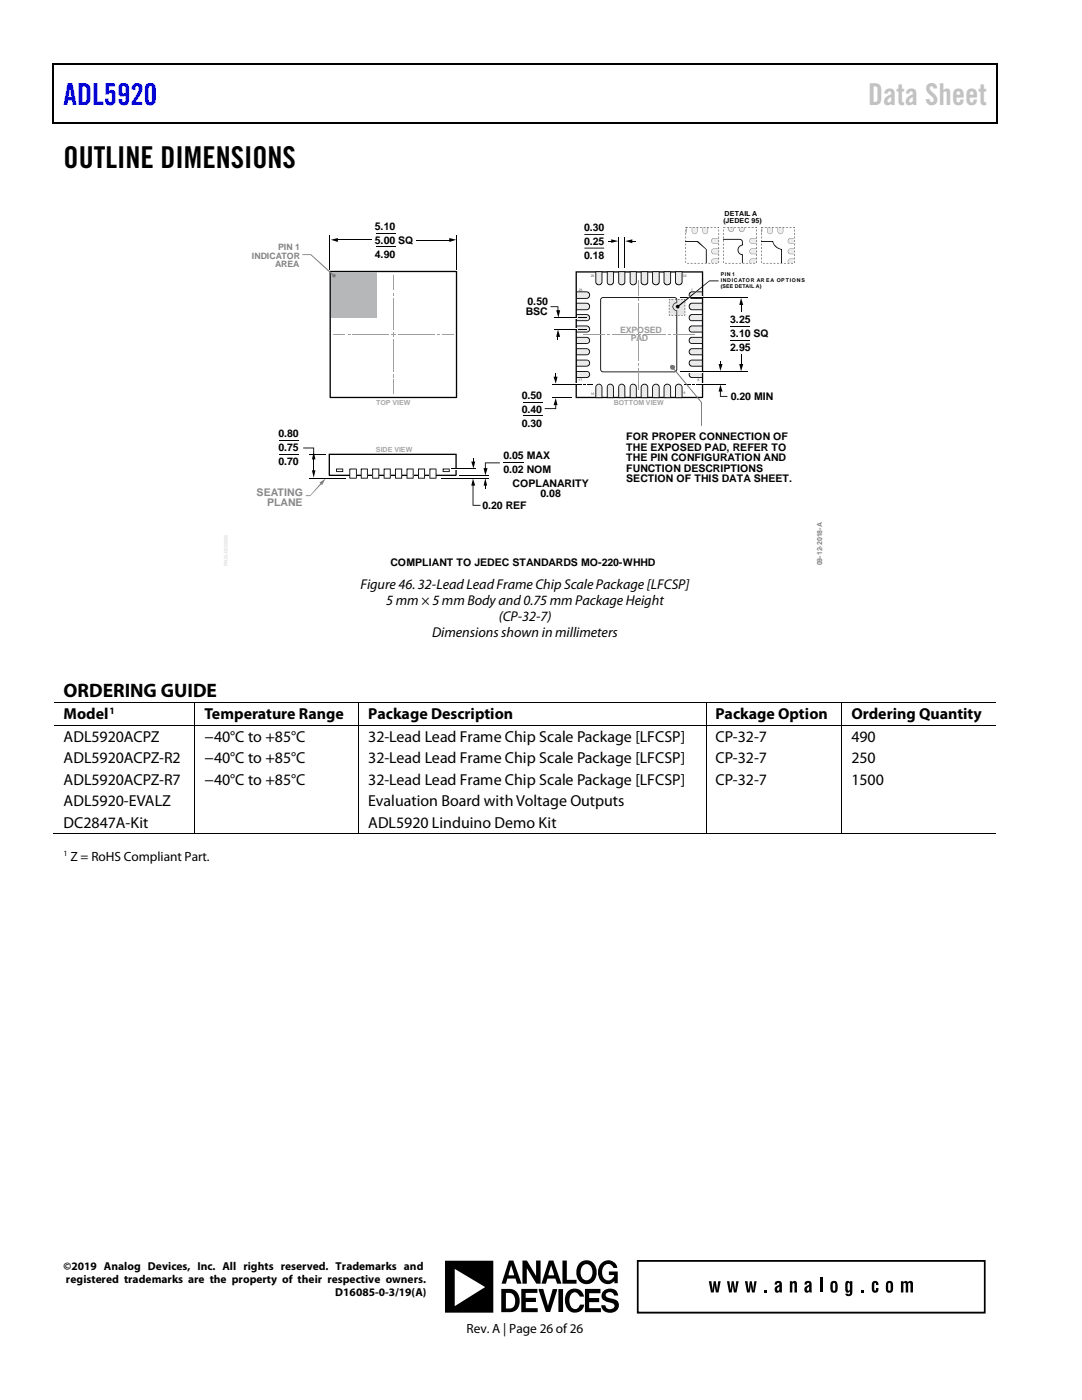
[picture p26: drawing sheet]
<svg xmlns="http://www.w3.org/2000/svg" width="216mm" height="279mm" viewBox="0 0 216 279" stroke-linecap="round" stroke-linejoin="round" font-family="sans-serif">
<defs><g id="words">
<text font-size="6" fill="#00f" x="12.7" y="20.9">ADL5920</text>
<text font-size="6" fill="#c1c1c1" x="173.2" y="20.9">Data Sheet</text>
<text font-size="6" x="12.7" y="33.6">OUTLINE DIMENSIONS</text>
<text font-size="3.9" x="12.7" y="139.1">ORDERING GUIDE</text>
<g font-size="3.2">
<text x="12.7" y="143.5">Model</text>
<text x="40.8" y="143.5">Temperature Range</text>
<text x="73.5" y="143.5">Package Description</text>
<text x="142.8" y="143.5">Package Option</text>
<text x="169.9" y="143.5">Ordering Quantity</text>
<text x="12.7" y="148">ADL5920ACPZ</text>
<text x="40.8" y="148">−40°C to +85°C</text>
<text x="73.5" y="148">32-Lead Lead Frame Chip Scale Package [LFCSP]</text>
<text x="142.7" y="148">CP-32-7</text>
<text x="169.9" y="148">490</text>
<text x="12.7" y="152.3">ADL5920ACPZ-R2</text>
<text x="40.8" y="152.3">−40°C to +85°C</text>
<text x="73.5" y="152.3">32-Lead Lead Frame Chip Scale Package [LFCSP]</text>
<text x="142.7" y="152.3">CP-32-7</text>
<text x="169.9" y="152.3">250</text>
<text x="12.7" y="156.6">ADL5920ACPZ-R7</text>
<text x="12.7" y="160.9">ADL5920-EVALZ</text>
<text x="40.8" y="156.6">−40°C to +85°C</text>
<text x="73.5" y="156.6">32-Lead Lead Frame Chip Scale Package [LFCSP]</text>
<text x="73.5" y="160.9">Evaluation Board with Voltage Outputs</text>
<text x="142.7" y="156.6">CP-32-7</text>
<text x="169.9" y="156.6">1500</text>
<text x="12.7" y="165.2">DC2847A-Kit</text>
<text x="73.5" y="165.2">ADL5920 Linduino Demo Kit</text>
</g>
<g font-size="2.8">
<text x="71.9" y="117.6">Figure 46. 32-Lead Lead Frame Chip Scale Package [LFCSP]</text>
<text x="77.1" y="120.8">5 mm × 5 mm Body and 0.75 mm Package Height</text>
<text x="99.5" y="123.9">(CP-32-7)</text>
<text x="86.2" y="127.1">Dimensions shown in millimeters</text>
</g>
<g font-size="2.7">
<text x="14.1" y="171.8">Z = RoHS Compliant Part.</text>
<text x="93.1" y="266">Rev. A | Page 26 of26</text>
</g>
<g font-size="2.3">
<text x="12.7" y="253.5">©2019 Analog Devices, Inc. All rights reserved. Trademarks and</text>
<text x="13.2" y="256.1">registered trademarks are the property of their respective owners.</text>
<text x="66.9" y="258.7">D16085-0-3/19(A)</text>
</g>
<g font-size="2.1">
<text x="74.8" y="45.8">5.10</text>
<text x="116.6" y="46.1">0.30</text>
<text x="74.8" y="48.6">5.00 SQ</text>
<text x="74.8" y="51.4">4.90</text>
<text x="116.6" y="48.8">0.25</text>
<text x="116.6" y="51.6">0.18</text>
<text x="104.9" y="62.9">BSC</text>
<text x="105.3" y="60.8">0.50</text>
<text x="145.7" y="64.5">3.25</text>
<text x="145.7" y="67.3">3.10 SQ</text>
<text x="145.7" y="70.1">2.95</text>
<text x="104.1" y="79.6">0.50</text>
<text x="104.1" y="82.4">0.40</text>
<text x="145.8" y="79.7">0.20 MIN</text>
<text x="55.6" y="87.3">0.80</text>
<text x="104.1" y="85.1">0.30</text>
<text x="125" y="87.9">FOR PROPER CONNECTION OF</text>
<text x="55.6" y="90.1">0.75</text>
<text x="55.6" y="92.9">0.70</text>
<text x="100.4" y="91.6">0.05 MAX</text>
<text x="100.4" y="94.4">0.02 NOM</text>
<text x="125" y="90">THE EXPOSED PAD, REFER TO</text>
<text x="125" y="92.1">THE PIN CONFIGURATION AND</text>
<text x="125" y="94.2">FUNCTION DESCRIPTIONS</text>
<text x="96.3" y="101.6">0.20 REF</text>
<text x="102.3" y="97.1">COPLANARITY</text>
<text x="107.8" y="99.2">0.08</text>
<text x="125" y="96.3">SECTION OF THIS DATA SHEET.</text>
<text x="77.9" y="112.9">COMPLIANT TO JEDEC STANDARDS MO-220-WHHD</text>
</g>
<g font-size="2.1" fill="#86888b">
<text x="51.2" y="98.9">SEATING</text>
<text x="53.3" y="101">PLANE</text>
</g>
<text font-size="1.9" x="21.8" y="142.5">1</text>
<g font-size="1.7" fill="#808285">
<text x="50.3" y="51.6">INDICATOR</text>
<text x="54.9" y="53.4">AREA</text>
<text x="55.5" y="49.9">PIN 1</text>
</g>
<g font-size="1.7" fill="#9a9c9e">
<text x="123.7" y="66.5">EXPOSED</text>
<text x="125.9" y="68.1">PAD</text>
</g>
<text font-size="1.6" x="12.7" y="170.9">1</text>
<g font-size="1.4">
<text x="144.3" y="44.6">(JEDEC 95)</text>
<text x="144.6" y="43.2">DETAIL A</text>
</g>
<g font-size="1.4" fill="#a4a6a9">
<text x="75" y="80.8">TOP VIEW</text>
<text x="122.5" y="80.8">BOTTOM VIEW</text>
<text x="75" y="90.2">SIDE VIEW</text>
</g>
<text font-size="1.4" fill="#808285" x="164.1" y="112.8" transform="rotate(-90 164.1 112.8)">09-12-2018-A</text>
<g font-size="1">
<text x="143.8" y="55">PIN 1</text>
<text x="143.8" y="56.3">INDICATOR AR EA OP TIONS</text>
<text x="143.8" y="57.5">(SEE DETAIL A)</text>
</g>
<g font-size=".7" fill="#808285">
<text x="115.5" y="58.1">24</text>
<text x="117.9" y="55.2">25</text>
<text x="136.3" y="55.2">32</text>
<text x="137.9" y="58.1">1</text>
<text x="115.5" y="76">17</text>
<text x="139.2" y="76">8</text>
<text x="117.9" y="78.8">16</text>
<text x="136.4" y="78.7">9</text>
</g>
</g></defs>
<path d="M10.5 12.7h.3v1h-.3zM10.5 12.7h.3v.3h-.3zM133.3 12.7h.3v.3h-.3zM198.8 12.7h.2v1h-.2zM198.8 12.7h.2v.3h-.2zM10.5 24.4h.3v.2h-.3zM133.1 24.4h.2v.2h-.2zM198.8 24.4h.2v.2h-.2zM114.8 54.1l25.5 .1v25.1h-.2v-24.9h-25v24.8h25l.2 .2h-25.4zM65.6 90.5h25.4l.1 4.3-.1 .2h-25.3l-.1-4.4 .1 .2v-.2h.1v4.1h25.1v-3.9h-25.2z" fill="#000"/>
<path d="M10.7 13.7v10.7M10.8 12.8h122.5M133.6 12.8h65.2M198.9 13.7v10.7M10.8 24.5h188" fill="none" stroke="#000" stroke-width=".25"/>
<path d="M65.8 46.9v6.8M91.1 46.9v6.8M55.7 87.8h3.9M55.7 90.7h3.9" fill="none" stroke="#000" stroke-width=".2"/>
<path d="M69.8 93.6h1.3v1.8h-1.3z" fill="#fff"/>
<path d="M69.7 93.6h1.5l-.1 1.9-1.4-.1v-1.8h.2v1.7h1.1v-1.6z" fill="#000"/>
<path d="M72.1 93.6h1.2v1.8h-1.2z" fill="#fff"/>
<path d="M72 93.5h1.4v2h-1.4v-1.9h.2v1.7h1v-1.6h-1.1z" fill="#000"/>
<path d="M74.4 93.6h1.2v1.8h-1.2z" fill="#fff"/>
<path d="M74.3 93.5h1.4v2h-1.4v-1.9h.1v1.7h1.1v-1.6h-1.1z" fill="#000"/>
<path d="M76.6 93.6h1.3v1.8h-1.3z" fill="#fff"/>
<path d="M76.6 93.5h1.4v2h-1.4v-1.9h.1v1.7h1.1v-1.6h-1.2z" fill="#000"/>
<path d="M78.9 93.6h1.3v1.8h-1.3z" fill="#fff"/>
<path d="M78.8 93.5h1.4v2h-1.4v-1.9h.2v1.7h1.1v-1.6h-1.2z" fill="#000"/>
<path d="M81.2 93.6h1.2v1.8h-1.2z" fill="#fff"/>
<path d="M81.1 93.5h1.4v2h-1.4v-1.9h.2v1.7h1.1v-1.6h-1.2z" fill="#000"/>
<path d="M83.5 93.6h1.2v1.8h-1.2z" fill="#fff"/>
<path d="M83.4 93.5h1.4v2h-1.4v-1.9h.2v1.7h1v-1.6h-1.1z" fill="#000"/>
<path d="M85.8 93.6h1.2v1.8h-1.2z" fill="#fff"/>
<path d="M85.7 93.5l1.4 .1-.1 1.9h-1.3v-1.9h.2v1.7h1v-1.6h-1.1z" fill="#000"/>
<path d="M67.2 93.6h1.2v.5h-1.2z" fill="#fff"/>
<path d="M67.1 93.5h1.4v.7h-1.4v-.6h.1v.4h1.1v-.3h-1.1zM94 92.1h.8l-.3 1.4zM94.3 91.4h.2v1.1h-.2zM94.4 95.5l.4 1.4h-.8zM94.3 96.7h.2v4.1h1.4v.1h-1.6z" fill="#000"/>
<path d="M61.7 95.4h7.3M61.7 90.6h3.3M88 95.4h9.5M91.7 94.9h5.8M100.5 92.4h4.1" fill="none" stroke="#000" stroke-width=".2"/>
<path d="M90.7 93.4h.7v.3h-.7z" fill="#fff"/>
<path d="M90.1 93.6h4.9" fill="none" stroke="#000" stroke-width=".2"/>
<path d="M65.8 54.1h25.4v25.2h-.2v-25h-25v24.9h25l.2 .2-25.4 .1zM96.5 93.4h.8l-.5 1.5zM96.8 96.6h.1v.9h-.1zM96.8 95.4l.4 1.5h-.7zM96.8 92.3h2.9v.2h-2.8v1.2h-.1z" fill="#000"/>
<path d="M66 54.3h9.1v9h-9.1z" fill="#b5b7b9"/>
<g fill="#000">
<path d="M66 47.9l1.4-.4v.8zM89.6 47.5l1.4 .4-1.4 .4zM122 47.8l1.4 .3-1.4 .4zM121.3 48h.9v.2h-.9zM125.9 48h1v.2h-1zM124.8 48.1l1.4-.3v.8zM111 61.9h.8l-.4 1.5zM111.2 67h.2v.8h-.2zM109.8 61.1h1.6v1.1h-.2v-.9h-1.4zM111.3 65.7l.5 1.5h-.8zM147.5 72.6h.8l-.4 1.5zM147.8 60.6h.2v1.7h-.2z"/>
<path d="M147.9 59.5l.4 1.4h-.8zM62.2 93.9h.7l-.3 1.4zM60.5 89.3h2.2v2.2h-.2v-2h-2zM62.6 90.2l.3 1.5h-.7z"/>
<path d="M116.6 46.7v.2h4v-.2zM116.6 49.4v.2h4v-.2z"/>
</g>
<path d="M67.2 47.9h7.1M75 46.5h3.9M75 49.2h3.9M83.1 47.9h6.8M123.5 47.4v6.1M124.7 47.4v6.1M147.9 70.7v2.2M62.6 91.4v2.7" fill="none" stroke="#000" stroke-width=".2"/>
<g fill="#9d9fa2">
<path d="M78.5 66.3l.1 .9z"/>
<path d="M78.1 66.7l.9 .1z"/>
<path d="M78.5 74.7l.1 .6z"/>
</g>
<path d="M78.5 75.7v2.9" fill="none" stroke="#9d9fa2" stroke-width=".2"/>
<path d="M78.5 58.4l.1 .5z" fill="#9d9fa2"/>
<path d="M78.5 54.9v3M70.3 66.8h7.3" fill="none" stroke="#9d9fa2" stroke-width=".2"/>
<path d="M69.4 66.7l.5 .1z" fill="#9d9fa2"/>
<path d="M66.5 66.8h2.3M79.5 66.8h7.2" fill="none" stroke="#9d9fa2" stroke-width=".2"/>
<path d="M87.2 66.7l.4 .1z" fill="#9d9fa2"/>
<path d="M78.5 59.5v6.3M78.5 67.8v6.4M88.2 66.8h2.3" fill="none" stroke="#9d9fa2" stroke-width=".2"/>
<path d="M119.8 59.6l.6-.3 14.5 .1a1.05 1.05 0 0 1 .2 1.1h-.1a.86 .86 0 0 0-.7 .7 .65 .65 0 0 1 .7-.8l-.1-.8-.3-.1h-14.2l-.4 .1v14.3l.4 .2h14.4l.2-.4v-11.7a.67 .67 0 0 1-.7-.8 1.05 1.05 0 0 0 .8 .8v11.7l-.2 .5-14.5 .1a.6 .6 0 0 1-.6-.6z" fill="#000"/>
<g fill="#9d9fa2">
<path d="M127.4 66.3l.1 1z"/>
<path d="M127 66.8l.9 .1z"/>
<path d="M127.4 72.5l.1 .5z"/>
</g>
<path d="M127.5 55.9v3.1M122.1 66.8h4.4M127.5 73.5v4.3" fill="none" stroke="#9d9fa2" stroke-width=".2"/>
<path d="M121.3 66.8l.4 .1z" fill="#9d9fa2"/>
<path d="M116.3 66.8h4.3M128.5 66.8h4.4" fill="none" stroke="#9d9fa2" stroke-width=".2"/>
<path d="M133.3 66.8l.4 .1z" fill="#9d9fa2"/>
<path d="M127.5 67.8v4.1M134.3 66.8h4.3" fill="none" stroke="#9d9fa2" stroke-width=".2"/>
<path d="M127.4 59.6l.1 .5z" fill="#9d9fa2"/>
<path d="M127.5 60.5v5.4" fill="none" stroke="#9d9fa2" stroke-width=".2"/>
<path d="M119.1 76.8a.62 .62 0 0 1 .6-.1 .62 .62 0 0 1 .4 .6v2.1h-1.2v-2.1z" fill="#ebebec"/>
<path d="M119 76.8a.63 .63 0 0 1 .7-.2 .63 .63 0 0 1 .4 .7 .58 .58 0 0 0-.6-.5 .58 .58 0 0 0-.5 .5v2h1v-2h.2l-.1 2.2-1.3-.1v-2.1z" fill="#000"/>
<path d="M121.3 76.8a.62 .62 0 0 1 .7-.1 .62 .62 0 0 1 .4 .6v2.1h-1.2v-2.1z" fill="#ebebec"/>
<path d="M121.3 76.8a.64 .64 0 0 1 .7-.2 .64 .64 0 0 1 .4 .7 .57 .57 0 0 0-.6-.6 .57 .57 0 0 0-.5 .6v2h1v-2h.2l-.1 2.2-1.3-.1v-2.1z" fill="#000"/>
<path d="M123.6 76.8a.62 .62 0 0 1 .7-.1 .62 .62 0 0 1 .4 .6v2.1h-1.2v-2.1z" fill="#ebebec"/>
<path d="M123.6 76.8a.64 .64 0 0 1 .7-.2 .64 .64 0 0 1 .4 .7 .57 .57 0 0 0-.6-.6 .57 .57 0 0 0-.6 .6v2h1.1v-2h.2l-.1 2.2-1.3-.1v-2.1z" fill="#000"/>
<path d="M125.9 76.8a.62 .62 0 0 1 .7-.1 .62 .62 0 0 1 .4 .6v2.1h-1.3v-2.1z" fill="#ebebec"/>
<path d="M125.8 76.8a.64 .64 0 0 1 .8-.2 .64 .64 0 0 1 .4 .7 .57 .57 0 0 0-.6-.6 .57 .57 0 0 0-.6 .6v2h1.1v-2h.2l-.1 2.2-1.4-.1v-2.1z" fill="#000"/>
<path d="M128.2 76.8a.64 .64 0 0 1 .6-.1 .64 .64 0 0 1 .5 .6v2.1h-1.4v-2.1z" fill="#ebebec"/>
<path d="M128.1 76.8a.67 .67 0 0 1 .7-.2 .67 .67 0 0 1 .5 .7 .62 .62 0 0 0-.7-.6 .62 .62 0 0 0-.6 .6v2h1.2v-2h.1v2.2l-1.5-.1v-2.1z" fill="#000"/>
<path d="M130.4 76.8a.65 .65 0 0 1 .7-.1 .65 .65 0 0 1 .4 .6v2.1h-1.3v-2.1z" fill="#ebebec"/>
<path d="M130.4 76.8a.67 .67 0 0 1 .7-.2 .67 .67 0 0 1 .4 .7 .62 .62 0 0 0-.6-.6 .62 .62 0 0 0-.6 .6v2h1.1v-2h.2l-.1 2.2-1.4-.1v-2.1z" fill="#000"/>
<path d="M132.7 76.8a.69 .69 0 0 1 1.1 .5v2.1h-1.3v-2.1z" fill="#ebebec"/>
<path d="M132.6 76.8a.68 .68 0 0 1 .8-.2 .68 .68 0 0 1 .4 .7 .63 .63 0 0 0-.6-.5 .63 .63 0 0 0-.6 .5v2h1.1v-2h.2l-.1 2.2-1.4-.1v-2.1z" fill="#000"/>
<path d="M135 76.8a.69 .69 0 0 1 1.1 .5v2.1h-1.3v-2.1z" fill="#ebebec"/>
<path d="M134.9 76.8a.68 .68 0 0 1 .8-.2 .68 .68 0 0 1 .4 .7 .63 .63 0 0 0-.6-.5 .63 .63 0 0 0-.6 .5v2h1.1v-2h.2l-.1 2.2-1.4-.1v-2.1z" fill="#000"/>
<path d="M137.8 74.2l2.3-.1v1.3h-2.1a.62 .62 0 0 1-.5-.5 .62 .62 0 0 1 .3-.7z" fill="#ebebec"/>
<path d="M137.6 74.2l.4-.1a.59 .59 0 0 0-.4 .6 .59 .59 0 0 0 .4 .6h2.1v-1.1h-2.1v-.2h2.2v1.4h-2.2a.73 .73 0 0 1-.4-1.2z" fill="#000"/>
<path d="M137.8 71.9h2.3v1.2h-2.1a.62 .62 0 0 1-.5-.5 .62 .62 0 0 1 .3-.7z" fill="#ebebec"/>
<path d="M137.6 72l.4-.1a.59 .59 0 0 0-.4 .5 .59 .59 0 0 0 .4 .6h2.1v-1.1h-2.1v-.1h2.2v1.4h-2.2a.73 .73 0 0 1-.4-1.2z" fill="#000"/>
<path d="M137.8 69.7l2.3-.1v1.2h-2.1a.62 .62 0 0 1-.5-.5 .62 .62 0 0 1 .3-.6z" fill="#ebebec"/>
<path d="M137.6 69.7l.4-.1a.6 .6 0 0 0-.4 .6 .6 .6 0 0 0 .4 .5h2.1v-1h-2.1v-.2h2.2v1.4h-2.2a.71 .71 0 0 1-.4-1.2z" fill="#000"/>
<path d="M137.8 67.4l2.3-.1v1.2h-2.1a.62 .62 0 0 1-.5-.4 .62 .62 0 0 1 .3-.7z" fill="#ebebec"/>
<path d="M137.6 67.5l.4-.2a.59 .59 0 0 0-.4 .6 .59 .59 0 0 0 .4 .6h2.1v-1.1h-2.1v-.2h2.2v1.4h-2.2a.7 .7 0 0 1-.6-.4 .7 .7 0 0 1 .2-.7z" fill="#000"/>
<path d="M137.8 65.1h2.3v1.2h-2.1a.62 .62 0 0 1-.5-.5 .62 .62 0 0 1 .3-.7z" fill="#ebebec"/>
<path d="M137.6 65.2l.4-.1a.59 .59 0 0 0-.4 .5 .59 .59 0 0 0 .4 .6h2.1v-1.1h-2.1v-.1h2.2v1.4h-2.2a.7 .7 0 0 1-.6-.5 .7 .7 0 0 1 .2-.7z" fill="#000"/>
<path d="M137.8 62.9l2.3-.1v1.2h-2.1a.62 .62 0 0 1-.5-.5 .62 .62 0 0 1 .3-.6z" fill="#ebebec"/>
<path d="M137.6 62.9l.4-.1a.59 .59 0 0 0-.4 .5 .59 .59 0 0 0 .4 .6h2.1v-1h-2.1v-.2h2.2v1.4h-2.2a.7 .7 0 0 1-.6-.5 .7 .7 0 0 1 .2-.7z" fill="#000"/>
<path d="M137.8 60.6l2.3-.1v1.3h-2.1a.7 .7 0 0 1-.5-.5 .7 .7 0 0 1 .3-.7z" fill="#ebebec"/>
<path d="M137.6 60.6l.4-.1a.64 .64 0 0 0-.4 .6 .64 .64 0 0 0 .4 .6h2.1v-1.1h-2.1v-.2h2.2l-.1 1.5h-2.1a.78 .78 0 0 1-.4-1.3z" fill="#000"/>
<path d="M137.8 58.3l2.3-.1v1.4h-2.1a.69 .69 0 0 1-.5-.6 .69 .69 0 0 1 .3-.7z" fill="#ebebec"/>
<path d="M137.6 58.4l.4-.2a.64 .64 0 0 0-.4 .7 .64 .64 0 0 0 .4 .6h2.1v-1.2h-2.1v-.1h2.2l-.1 1.4h-2.1a.78 .78 0 0 1-.4-1.2z" fill="#000"/>
<path d="M115 74.1h2a.61 .61 0 0 1 .7 .6 .61 .61 0 0 1-.7 .7h-2z" fill="#ebebec"/>
<path d="M114.9 74h2.1v.2h-1.9v1.1h1.9a.57 .57 0 0 0 .6-.6 .57 .57 0 0 0-.6-.6 .66 .66 0 0 1 .8 .7 .66 .66 0 0 1-.8 .6h-2.1z" fill="#000"/>
<path d="M115 71.9h2a.61 .61 0 0 1 .7 .6 .61 .61 0 0 1-.7 .6h-2z" fill="#ebebec"/>
<path d="M114.9 71.8h2.1v.1h-1.9v1.1h1.9a.57 .57 0 0 0 .6-.6 .57 .57 0 0 0-.6-.5 .66 .66 0 0 1 .8 .6 .66 .66 0 0 1-.8 .7h-2.1z" fill="#000"/>
<path d="M115 69.6h2a.61 .61 0 0 1 .7 .6 .61 .61 0 0 1-.7 .6h-2z" fill="#ebebec"/>
<path d="M114.9 69.5h2.1v.2h-1.9v1h1.9a.57 .57 0 0 0 .6-.5 .57 .57 0 0 0-.6-.6 .66 .66 0 0 1 .8 .6 .66 .66 0 0 1-.8 .7h-2.1z" fill="#000"/>
<path d="M115 67.3h2a.61 .61 0 0 1 .7 .6 .61 .61 0 0 1-.7 .6h-2z" fill="#ebebec"/>
<path d="M114.9 67.2h2.1v.2h-1.9v1.1h1.9a.57 .57 0 0 0 .6-.6 .57 .57 0 0 0-.6-.6 .66 .66 0 0 1 .8 .7 .66 .66 0 0 1-.8 .6h-2.1z" fill="#000"/>
<path d="M115 65.1h2a.61 .61 0 0 1 .7 .6 .61 .61 0 0 1-.7 .6h-2z" fill="#ebebec"/>
<path d="M114.9 65h2.1v.1h-1.9v1.1h1.9a.57 .57 0 0 0 .6-.6 .57 .57 0 0 0-.6-.5 .66 .66 0 0 1 .8 .6 .66 .66 0 0 1-.8 .7h-2.1z" fill="#000"/>
<path d="M115 62.8h2a.61 .61 0 0 1 .7 .6 .61 .61 0 0 1-.7 .6h-2z" fill="#ebebec"/>
<path d="M114.9 62.7h2.1v.2h-1.9v1h1.9a.57 .57 0 0 0 .6-.6 .57 .57 0 0 0-.6-.5 .66 .66 0 0 1 .8 .6 .66 .66 0 0 1-.8 .7h-2.1z" fill="#000"/>
<path d="M115 60.5h2a.66 .66 0 0 1 .7 .7 .66 .66 0 0 1-.7 .6h-2z" fill="#ebebec"/>
<path d="M114.9 60.4h2.1v.2h-1.9v1.1h1.9a.62 .62 0 0 0 .6-.6 .62 .62 0 0 0-.6-.6 .7 .7 0 0 1 .8 .7 .7 .7 0 0 1-.8 .7h-2z" fill="#000"/>
<path d="M115 58.2h2a.66 .66 0 0 1 .7 .7 .66 .66 0 0 1-.7 .7h-2z" fill="#ebebec"/>
<path d="M114.9 58.2h2.1v.1h-1.9v1.2h1.9a.62 .62 0 0 0 .6-.6 .62 .62 0 0 0-.6-.7 .7 .7 0 0 1 .8 .7 .7 .7 0 0 1-.8 .7h-2z" fill="#000"/>
<path d="M118.9 54.2h1.2v2.1a.62 .62 0 0 1-.6 .5 .62 .62 0 0 1-.6-.5z" fill="#ebebec"/>
<path d="M118.8 54.1h1.4v2.2h-.2v-2h-1v2a.59 .59 0 0 0 .5 .5 .59 .59 0 0 0 .6-.5h.1a.71 .71 0 0 1-.7 .6 .71 .71 0 0 1-.7-.6z" fill="#000"/>
<path d="M121.2 54.2h1.2v2.1a.62 .62 0 0 1-.6 .5 .62 .62 0 0 1-.6-.5z" fill="#ebebec"/>
<path d="M121.1 54.1h1.4v2.2h-.2v-2h-1v2a.59 .59 0 0 0 .5 .5 .59 .59 0 0 0 .6-.5h.1a.71 .71 0 0 1-.7 .6 .71 .71 0 0 1-.7-.6z" fill="#000"/>
<path d="M123.5 54.2h1.2v2.1a.62 .62 0 0 1-.6 .5 .62 .62 0 0 1-.6-.5z" fill="#ebebec"/>
<path d="M123.4 54.1h1.4v2.2h-.2v-2h-1.1v2a.59 .59 0 0 0 .6 .5 .59 .59 0 0 0 .6-.5h.1a.71 .71 0 0 1-.7 .6 .71 .71 0 0 1-.7-.6z" fill="#000"/>
<path d="M125.7 54.2h1.3v2.1a.62 .62 0 0 1-.6 .5 .62 .62 0 0 1-.7-.5z" fill="#ebebec"/>
<path d="M125.6 54.1h1.5v2.2h-.2v-2h-1.1v2a.59 .59 0 0 0 .6 .5 .59 .59 0 0 0 .6-.5h.1a.71 .71 0 0 1-.7 .6 .71 .71 0 0 1-.8-.6z" fill="#000"/>
<path d="M127.9 54.2h1.4v2.1a.68 .68 0 0 1-.7 .5 .68 .68 0 0 1-.7-.5z" fill="#ebebec"/>
<path d="M127.8 54.2l1.5-.1v2.2h-.1v-2h-1.2v2a.65 .65 0 0 0 .6 .5 .65 .65 0 0 0 .7-.5 .76 .76 0 0 1-.7 .6 .76 .76 0 0 1-.8-.6z" fill="#000"/>
<path d="M130.2 54.2h1.3v2.1a.68 .68 0 0 1-.6 .5 .68 .68 0 0 1-.7-.5z" fill="#ebebec"/>
<path d="M130.1 54.2h1.5v2.1h-.2v-2h-1.1v2a.65 .65 0 0 0 .6 .5 .65 .65 0 0 0 .6-.5h.1a.76 .76 0 0 1-.7 .6 .76 .76 0 0 1-.8-.6z" fill="#000"/>
<path d="M132.5 54.2h1.3v2.1a.68 .68 0 0 1-.6 .5 .68 .68 0 0 1-.7-.5z" fill="#ebebec"/>
<path d="M132.4 54.2h1.5v2.1h-.2v-2h-1.1v2a.66 .66 0 0 0 .6 .4 .66 .66 0 0 0 .6-.4h.1a.76 .76 0 0 1-.7 .6 .76 .76 0 0 1-.8-.6z" fill="#000"/>
<path d="M134.8 54.2h1.3v2.1a.68 .68 0 0 1-.7 .5 .68 .68 0 0 1-.6-.5z" fill="#ebebec"/>
<path d="M134.7 54.1l1.5 .1v2.1h-.2v-2h-1.1v2a.66 .66 0 0 0 .6 .4 .66 .66 0 0 0 .6-.4h.1a.76 .76 0 0 1-.8 .6 .76 .76 0 0 1-.7-.6z" fill="#000"/>
<path d="M114.7 63.3h.4v.3h-.4z" fill="#fff"/>
<path d="M115.4 63.3h.4v.2h-.4zM116.1 63.3h1v.2h-1z" fill="#000"/>
<path d="M110.6 63.4h4.6" fill="none" stroke="#000" stroke-width=".2"/>
<path d="M114.7 65.6h.4v.2h-.4z" fill="#fff"/>
<path d="M110.5 75.2h.7l-.3 1.4zM110.8 74.5h.2v.9h-.2zM115.4 65.6h.4v.1h-.4zM116.1 65.6h1v.1h-1zM108.7 81.5h2.1v-.9h.2v1h-2.3zM110.9 79.5l.3 1.4h-.7z" fill="#000"/>
<path d="M110.2 79.4h3.9M110.6 65.7h4.6M104.3 80.2h4M104.3 82.9h4" fill="none" stroke="#000" stroke-width=".2"/>
<path d="M114.7 76.6h.4v.2h-.4z" fill="#fff"/>
<path d="M110.2 76.7h5.9" fill="none" stroke="#000" stroke-width=".2"/>
<path d="M116.3 76.6h.6v.1h-.6zM117.2 76.6h1.2v.1h-1.2z" fill="#000"/>
<path d="M140 76.6h.5v.2h-.5z" fill="#fff"/>
<path d="M138.9 76.7h6" fill="none" stroke="#000" stroke-width=".2"/>
<path d="M136.5 76.6h1.3v.1h-1.3zM138.1 76.6h.5v.1h-.5zM143.4 72.6h.8l-.5 1.4zM143.7 72h.1v1h-.1zM143.7 76.7l.5 1.4h-.8zM143.7 77.9h.1v1.1h1.3v.2h-1.4z" fill="#000"/>
<path d="M137.3 59.2h3v.3h-3z" fill="#fff"/>
<path d="M135.8 59.4h13.5" fill="none" stroke="#000" stroke-width=".2"/>
<path d="M137.3 74h3v.3h-3z" fill="#fff"/>
<path d="M135.8 74.2h13.5M145.8 65.2h3.9M145.8 67.9h3.9" fill="none" stroke="#000" stroke-width=".2"/>
<path d="M88.4 93.6h1.2v.5h-1.2z" fill="#fff"/>
<path d="M88.3 93.5h1.4v.7h-1.4v-.6h.2v.4h1.1v-.3h-1.2z" fill="#000"/>
<path d="M133.6 59.7h1.4v.6a.72 .72 0 0 0-.7 .9 .99 .99 0 0 1 .8-.8v-.7h1.6v3.2h-1.6l-.1-1a.97 .97 0 0 1-.7-.7 .67 .67 0 0 0 .7 .9v.8h-1.4z" fill="#e5e6e7"/>
<path d="M134.2 61.2a.93 .93 0 0 0 .8 .9v.8h.1l-.1-1a.97 .97 0 0 1-.7-.7zM135 59.7v.6a.72 .72 0 0 0-.7 .9 .99 .99 0 0 1 .8-.8v-.7z" fill="#616365"/>
<g fill="#000">
<path d="M133.5 59.7l.2 .1h-.1v.2zM136.5 59.7h.2v.3zM133.5 62.7l.2 .3h-.2zM136.5 62.9l.2-.2v.3z"/>
<path d="M135.8 59.7h.5zM135.2 59.7h.5zM134.6 59.7h.4zM134 59.7l.3 .1z"/>
<path d="M133.5 60.2l.1 .4v-.4zM133.5 60.9l.1 .3v-.4zM133.5 61.5l.1 .3zM133.5 62.1l.1 .3z"/>
<path d="M134 62.9l.3 .1zM134.6 62.9h.4zM135.2 62.9h.5zM135.8 62.9h.5z"/>
<path d="M136.6 62.1l.1 .3zM136.6 61.5l.1 .3zM136.6 60.9l.1 .3v-.4zM136.6 60.2l.1 .4v-.4z"/>
</g>
<path d="M136.1 60.3l3.4-2.8 .2 .2-3.4 2.8z" fill="#fff"/>
<g fill="#000">
<path d="M135.1 61.1l6.4-5.1h1.9v.1h-1.9l-6.2 5.2z"/>
<circle cx="135.2" cy="61.2" r=".36"/>
</g>
<path d="M157.5 47.7l.9-.1v1h-.7a.47 .47 0 0 1-.4-.4 .47 .47 0 0 1 .2-.5z" fill="#eceded"/>
<path d="M157.5 47.6l.9-.1-.7 .1a.48 .48 0 0 0-.4 .5 .48 .48 0 0 0 .4 .5h.7h-.7a.57 .57 0 0 1-.5-.4 .57 .57 0 0 1 .3-.6z" fill="#717375"/>
<path d="M157.3 49.9l.4-.2h.7v.9h-.7a.52 .52 0 0 1-.4-.7z" fill="#eceded"/>
<path d="M157.3 49.9l.4-.3h.7l-.7 .1a.48 .48 0 0 0-.4 .5 .48 .48 0 0 0 .4 .4h.7l-.7 .1a.58 .58 0 0 1-.4-.8z" fill="#717375"/>
<path d="M157.3 51.9l.4-.2h.7v.8h-1l-.1-.4z" fill="#eceded"/>
<path d="M157.3 51.9l.4-.3h.7l-.7 .1a.44 .44 0 0 0-.4 .3 .44 .44 0 0 0 .1 .5l-.2-.2z" fill="#717375"/>
<path d="M155.2 45.4h1v.8a.49 .49 0 0 1-.5 .4 .49 .49 0 0 1-.5-.4z" fill="#eceded"/>
<path d="M155.2 45.4v.8a.49 .49 0 0 0 .5 .4 .49 .49 0 0 0 .5-.4v-.8l.1 .8a.57 .57 0 0 1-.6 .5 .57 .57 0 0 1-.5-.5z" fill="#717375"/>
<path d="M153.1 45.4h1l-.1 1a.51 .51 0 0 1-.5 .2 .51 .51 0 0 1-.4-.4z" fill="#eceded"/>
<path d="M153.1 45.4l.1 1a.54 .54 0 0 0 .8 0l.1-1 .1 .8a.57 .57 0 0 1-.6 .5 .57 .57 0 0 1-.5-.5z" fill="#717375"/>
<path d="M151.9 45.4v1.1z" fill="#eceded"/>
<path d="M152 45.4l.1 .8-.2 .3z" fill="#717375"/>
<path d="M151.9 48.1h2.4a2.26 2.26 0 0 0 1.7 1.7v2.7h-.1v-2.7v.1a2.24 2.24 0 0 1-1.8-1.7l.1 .1h-2.3z" fill="#000"/>
<path d="M142.2 47.7l1.2-.1v1h-1a.47 .47 0 0 1-.4-.4 .47 .47 0 0 1 .2-.5z" fill="#eceded"/>
<path d="M142.2 47.6l1.2-.1-1 .1a.48 .48 0 0 0-.4 .5 .48 .48 0 0 0 .4 .5h1h-1a.57 .57 0 0 1-.5-.4 .57 .57 0 0 1 .3-.6z" fill="#717375"/>
<path d="M142.1 49.9l.3-.2h1v.9h-1a.52 .52 0 0 1-.3-.7z" fill="#eceded"/>
<path d="M142 49.9l.4-.3h1l-1 .1a.48 .48 0 0 0-.4 .5 .48 .48 0 0 0 .4 .4h1l-1 .1a.58 .58 0 0 1-.4-.8z" fill="#717375"/>
<path d="M142.1 51.9l.3-.2h1v.8h-1.2l-.2-.4z" fill="#eceded"/>
<path d="M142 51.9l.4-.3h1l-1 .1a.44 .44 0 0 0-.4 .3 .44 .44 0 0 0 .2 .5l-.2-.2z" fill="#717375"/>
<path d="M140.2 45.4h1v.8a.49 .49 0 0 1-.5 .4 .49 .49 0 0 1-.5-.4z" fill="#eceded"/>
<path d="M140.1 45.4l.1 .8a.49 .49 0 0 0 .5 .4 .49 .49 0 0 0 .5-.4v-.8l.1 .8a.57 .57 0 0 1-.6 .5 .57 .57 0 0 1-.6-.5z" fill="#717375"/>
<path d="M138.1 45.4h1v.8a.49 .49 0 0 1-.5 .4 .49 .49 0 0 1-.5-.4z" fill="#eceded"/>
<path d="M138 45.4l.1 .8a.49 .49 0 0 0 .5 .4 .49 .49 0 0 0 .5-.4v-.8l.1 .8a.57 .57 0 0 1-.6 .5 .57 .57 0 0 1-.6-.5z" fill="#717375"/>
<path d="M136.8 45.4h.2v.8l-.2 .3z" fill="#eceded"/>
<path d="M137 45.4l.1 .8-.3 .3 .2-.3z" fill="#717375"/>
<path d="M136.8 48.1h2.5l1.7 1.7v2.7h-.2v-2.7l-1.7-1.5h-2.3z" fill="#000"/>
<path d="M149.8 47.7l1.1-.1v1h-.8a.47 .47 0 0 1-.5-.4 .47 .47 0 0 1 .2-.5z" fill="#eceded"/>
<path d="M149.7 47.7l.4-.2h.8l-.8 .1a.48 .48 0 0 0-.5 .5 .48 .48 0 0 0 .5 .5h.8h-.8a.57 .57 0 0 1-.5-.3 .57 .57 0 0 1 .1-.6z" fill="#717375"/>
<path d="M149.7 49.9l.4-.2h.8v.9h-.8a.52 .52 0 0 1-.4-.7z" fill="#eceded"/>
<path d="M149.8 49.7l1.1-.1-.8 .1a.48 .48 0 0 0-.5 .5 .48 .48 0 0 0 .5 .4h.8l-.8 .1a.59 .59 0 0 1-.5-.4 .59 .59 0 0 1 .2-.6z" fill="#717375"/>
<path d="M149.7 51.9l.4-.2h.8v.8h-1.2z" fill="#eceded"/>
<path d="M149.8 51.7l1.1-.1-.8 .1a.48 .48 0 0 0-.5 .3 .48 .48 0 0 0 .1 .5h-.1a.61 .61 0 0 1 .2-.8z" fill="#717375"/>
<path d="M144.3 47.7h3.3a.6 .6 0 0 1 .6 .6v.6a.96 .96 0 0 0-.9 1 .96 .96 0 0 0 .9 .9v1.7h-.2l.1-1.7a.96 .96 0 0 1-.9-.9 .96 .96 0 0 1 .9-1l-.1-.8-.2-.2h-3.5z" fill="#000"/>
<path d="M147.5 45.4h1v.4a.49 .49 0 0 1-.5 .4 .49 .49 0 0 1-.5-.4z" fill="#eaeaeb"/>
<path d="M147.4 45.4l.1 .4a.49 .49 0 0 0 .5 .4 .49 .49 0 0 0 .5-.4v-.4a.57 .57 0 0 1-.3 .9 .57 .57 0 0 1-.8-.5z" fill="#5c5d60"/>
<path d="M145.4 45.4h1v.4a.49 .49 0 0 1-.5 .4 .49 .49 0 0 1-.5-.4z" fill="#eaeaeb"/>
<path d="M145.3 45.4l.1 .4a.49 .49 0 0 0 .5 .4 .49 .49 0 0 0 .5-.4v-.4a.57 .57 0 0 1-.3 .9 .57 .57 0 0 1-.8-.5z" fill="#5c5d60"/>
<g fill="#000">
<path d="M136.8 45.3v.2l.4-.1zM136.8 45.8l.1 .4v-.4zM136.8 46.5l.1 .4v-.4zM136.8 47.2l.1 .4v-.4zM136.8 47.9l.1 .4v-.4zM136.8 48.6l.1 .4v-.4zM136.8 49.3l.1 .4v-.5zM136.8 50l.1 .4v-.5zM136.8 50.7l.1 .4v-.5zM136.8 51.4l.1 .4v-.5zM136.8 52.1l.1 .4v-.5zM137.1 52.5l.4 .1zM137.8 52.5l.4 .1zM138.5 52.5l.4 .1zM139.2 52.5l.4 .1zM139.9 52.5l.4 .1zM140.6 52.5l.4 .1zM141.3 52.5l.4 .1zM142 52.5l.4 .1zM142.7 52.5l.4 .1zM143.4 52l.1 .5zM143.4 51.3l.1 .5zM143.4 50.6l.1 .5zM143.4 49.9l.1 .5zM143.4 49.2l.1 .5zM143.4 48.6l.1 .4zM143.4 47.9l.1 .4zM143.4 47.2l.1 .4zM143.4 46.5l.1 .4zM143.4 45.8l.1 .4zM143.1 45.4l.4 .1v-.2zM142.4 45.4l.5-.1zM141.7 45.4l.5-.1zM141 45.4l.5-.1zM140.3 45.4l.5-.1zM139.6 45.4l.5-.1zM138.9 45.4l.5-.1zM138.2 45.4l.4-.1zM137.5 45.4l.4-.1z"/>
<path d="M144.4 45.3v.2l.4-.1zM144.4 45.8v.4zM144.4 46.5v.4zM144.4 47.2v.4zM144.4 47.9v.4zM144.4 48.6v.4zM144.4 49.2v.5zM144.4 49.9v.5zM144.4 50.6v.5zM144.4 51.3v.5zM144.4 52v.5zM144.6 52.5l.5 .1zM145.3 52.5l.5 .1zM146 52.5l.5 .1zM146.7 52.5l.5 .1zM147.4 52.5l.5 .1zM148.1 52.5l.5 .1zM148.8 52.5l.5 .1zM149.5 52.5l.5 .1zM150.2 52.5l.5 .1zM150.9 52l.1 .5zM150.9 51.3l.1 .5zM150.9 50.6l.1 .5zM150.9 49.9l.1 .5zM150.9 49.2l.1 .5zM150.9 48.6l.1 .4zM150.9 47.9l.1 .4zM150.9 47.2l.1 .4zM150.9 46.5l.1 .4zM150.9 45.8l.1 .4zM150.7 45.3l.3 .2v-.2zM150 45.3l.4 .1zM149.3 45.3l.4 .1zM148.6 45.3l.4 .1zM147.9 45.3l.4 .1zM147.2 45.3l.4 .1zM146.5 45.3l.4 .1zM145.8 45.3l.4 .1zM145.1 45.3l.4 .1z"/>
<path d="M151.9 45.3v.2l.4-.1zM151.9 45.8l.1 .4zM151.9 46.5l.1 .4zM151.9 47.2l.1 .4zM151.9 47.9l.1 .4zM151.9 48.6l.1 .4zM151.9 49.2l.1 .5zM151.9 49.9l.1 .5zM151.9 50.6l.1 .5zM151.9 51.3l.1 .5zM151.9 52l.1 .5zM152.2 52.5l.4 .1zM152.9 52.5l.4 .1zM153.6 52.5l.4 .1zM154.3 52.5l.4 .1zM155 52.5l.4 .1zM155.7 52.5l.4 .1zM156.4 52.5l.4 .1zM157.1 52.5l.4 .1zM157.8 52.5l.4 .1zM158.5 52l.1 .5zM158.5 51.3l.1 .5zM158.5 50.6l.1 .5zM158.5 49.9l.1 .5zM158.5 49.2l.1 .5zM158.5 48.6l.1 .4zM158.5 47.9l.1 .4zM158.5 47.2l.1 .4zM158.5 46.5l.1 .4zM158.5 45.8l.1 .4zM158.2 45.3l.4 .2v-.2zM157.5 45.3l.5 .1zM156.8 45.3l.5 .1zM156.1 45.3l.5 .1zM155.4 45.3l.5 .1zM154.7 45.3l.5 .1zM154 45.3l.5 .1zM153.3 45.3l.5 .1zM152.6 45.3l.5 .1z"/>
</g>
<g fill="#717275">
<path d="M134.1 73.3h.2l5.8 6.9-.1 4.8h-.1v-4.7z"/>
<circle cx="134.2" cy="73.3" r=".52"/>
</g>
<g fill="#808285">
<path d="M60.3 50.7h1.8l4.6 4.2-.2 .2-4.5-4.2h-1.7z"/>
<path d="M61 98.8h.9l2.2-2.5 .2 .2-2.4 2.5h-.9z"/>
<path d="M63.7 96.3l1.3-.8-.7 1.3z"/>
<circle cx="66.7" cy="55" r=".37"/>
</g>
<g fill="none" stroke="#000" stroke-width=".2">
<path d="M10.8 140.3h28M10.8 144.7h28M38.9 140.3v4.4M38.9 144.8v21.5M39 140.3h32.5M39 144.7h32.5M71.6 140.3v4.4M71.6 144.8v21.5M71.7 140.3h69.1M71.7 144.7h69.1M140.9 140.3v4.4M140.9 144.8v21.5"/>
<path d="M141 140.3h26.9M141 144.7h26.9M168 140.3v4.4M168 144.8v21.5M168.1 140.3h30.7M168.1 144.7h30.7M10.5 166.4h28.3M39 166.4h32.5M71.7 166.4h69.1M141 166.4h26.9M168.1 166.4h30.7"/>
</g>
<g fill="#000">
<path d="M38.8 140.2h.2v.1h-.2zM38.8 144.7h.2v.1h-.2zM71.5 140.2h.2v.1h-.2zM71.5 144.7h.2v.1h-.2zM140.8 140.2h.2v.1h-.2zM140.8 144.7h.2v.1h-.2zM167.9 140.2h.2v.1h-.2zM167.9 144.7h.2v.1h-.2zM38.8 166.3h.2v.2h-.2zM71.5 166.3h.2v.2h-.2zM140.8 166.3h.2v.2h-.2zM167.9 166.3h.2v.2h-.2z"/>
<path d="M141.4 255.7h.6l.2 1.8 .2-1.8h.4l.3 1.8 .2-1.8h.5l-.4 2.2h-.6l-.2-1.4-.2 1.4h-.5zM145 255.7h.5l.3 1.8 .2-1.8h.4l.3 1.8 .2-1.8h.5l-.4 2.2h-.6l-.2-1.4-.2 1.4h-.5zM148.6 255.7h.6l.2 1.8 .2-1.8h.4l.3 1.8 .2-1.8h.5l-.4 2.2h-.5l-.3-1.4-.2 1.4h-.5zM152.4 257.4h.5v.5h-.5zM157.6 255.7h.5v.2a.47 .47 0 0 1 .4-.3 .47 .47 0 0 1 .5 .3v2h-.5v-1.7l-.2-.1-.2 .2v1.6h-.5zM163.6 255h.5v2.9h-.5zM171.8 257.4h.5v.5h-.5zM174.1 255.8a.69 .69 0 0 1 .9-.1 .69 .69 0 0 1 .3 .8h-.5l-.1-.4-.1-.1a1.64 1.64 0 0 0 0 1.6l.2-.2v-.4h.5a.7 .7 0 0 1-.6 1 .7 .7 0 0 1-.7-.9v-1.1zM179.8 255.7h.5v.2l.3-.2h.3l.3 .2a.53 .53 0 0 1 .5-.3 .53 .53 0 0 1 .5 .5v1.8h-.5v-1.7l-.3-.2-.2 .2v1.7h-.5v-1.7l-.2-.2-.2 .2v1.7h-.5z"/>
<path d="M104.2 251.6h.9l1.9 3v-3h.9v4.6h-.9l-1.9-3.1v3.1h-.9zM112.2 251.6h.9v3.8h1.9v.8h-2.8zM109.5 251.6h.9l1.6 4.6h-.8l-.4-1h-1.6l-.3 1h-.9zM101.6 251.6h.8l1.7 4.6h-.9l-.3-1h-1.7l-.2 1h-.9zM115.8 252a2.03 2.03 0 0 1 2.3-.2 2.03 2.03 0 0 1 1 2.1 2.07 2.07 0 0 1-2.1 2.4 2.07 2.07 0 0 1-2-2.4l.3-1.4zM120.1 252a1.83 1.83 0 0 1 3.1 1h-.8a1.13 1.13 0 0 0-1.2-.8 1.13 1.13 0 0 0-1 1.1 1.47 1.47 0 0 0 .1 1.6 1.47 1.47 0 0 0 1.6 .5 1.04 1.04 0 0 0 .6-.9h-1v-.7h1.8v2.3h-.7v-.5a1.82 1.82 0 0 1-2 .6 1.82 1.82 0 0 1-1.2-1.6 2.72 2.72 0 0 1 .7-2.6zM88.7 251.6h9.7v10.4h-9.7zM107.5 257.2h.9l.9 3.4 1-3.3h.9l-1.4 4.5h-.9zM116.7 257.2h3.1v.9h-2.2v.9h2v.9h-2v1.2h2.3v.8h-3.2zM104 257.2h3.2v.8h-2.3v1h2v.8h-2v1.3h2.4v.8h-3.3zM100 257.2h1.7a2.45 2.45 0 0 1 1.5 4.1l-.9 .5-2.3 .1zM111.4 257.3h1v4.5h-1zM113.4 257.7a1.9 1.9 0 0 1 3.1 1.1h-.8l-.1-.3a.93 .93 0 0 0-.8-.6 .93 .93 0 0 0-.9 .5 2.29 2.29 0 0 0 .4 2.7 .97 .97 0 0 0 1.4-.7h.9a1.89 1.89 0 0 1-1.9 1.6 1.89 1.89 0 0 1-1.9-1.7 2.79 2.79 0 0 1 .6-2.6zM120.5 257.6a1.69 1.69 0 0 1 1.7-.4 1.69 1.69 0 0 1 1.1 1.4h-.8a.88 .88 0 0 0-.8-.7 .88 .88 0 0 0-.8 .5 1 1 0 0 0 1.2 .8 1.43 1.43 0 0 1 1.4 1.5 1.43 1.43 0 0 1-1.7 1.3 1.57 1.57 0 0 1-1.8-1.5h.8a.94 .94 0 0 0 .9 .8 .94 .94 0 0 0 .9-.7 1.05 1.05 0 0 0-1.2-.7 1.29 1.29 0 0 1-1.3-.8 1.29 1.29 0 0 1 .4-1.5zM110 252.5l-.6 2h1.2zM102 252.5l-.5 2h1.1zM116.2 252.8a1.75 1.75 0 0 0 .8 2.7 1.74 1.74 0 0 0 1.3-1.4 1.74 1.74 0 0 0-.7-1.7l-.6-.1-.5 .1zM90.7 253.2v7.5l6.1-3.8zM101 258v3.1a1.54 1.54 0 0 0 1.6-.5 1.54 1.54 0 0 0 .1-1.8 1.33 1.33 0 0 0-1.7-.8z"/>
<path d="M154.7 255.8a.73 .73 0 0 1 .8-.2 .73 .73 0 0 1 .5 .7v1.6h-.4v-.2a.53 .53 0 0 1-.7 .3 .53 .53 0 0 1-.3-.7 1.66 1.66 0 0 1 .9-1v-.1l-.2-.2-.2 .1-.1 .3h-.4zM155.1 257v.5l.2 .1 .2-.1v-.8z"/>
<path d="M160.7 255.8a.72 .72 0 0 1 .8-.2 .72 .72 0 0 1 .4 .7l.1 1.6h-.5v-.2a.54 .54 0 0 1-.7 .3 .54 .54 0 0 1-.3-.7 .99 .99 0 0 1 .9-.9l.1-.2-.2-.2-.2 .1-.1 .3h-.5zM161.1 257l-.1 .5 .2 .1 .2-.1 .1-.8z"/>
<path d="M165.8 255.9a.74 .74 0 0 1 .9-.2 .74 .74 0 0 1 .4 .8 1.49 1.49 0 0 1-.3 1.4 .72 .72 0 0 1-1.1-.5v-.9zM166.2 256.1v1.3l.2 .2 .2-.2 .1-1.1-.1-.2z"/>
<path d="M168.8 255.8a.47 .47 0 0 1 .8 .1v-.2h.5v2.1a.72 .72 0 0 1-.6 .9 .72 .72 0 0 1-.8-.5l.8 .1 .1-.6a.53 .53 0 0 1-.7 .2 .53 .53 0 0 1-.2-.7zM169.2 256.1l-.1 1.1 .3 .4 .2-.2v-1.1l-.1-.2z"/>
<path d="M176.9 255.9a.74 .74 0 0 1 .9-.2 .74 .74 0 0 1 .4 .8 1.54 1.54 0 0 1-.3 1.4 .71 .71 0 0 1-1.1-.5zM177.3 256.1l-.1 1.3 .3 .2 .2-.2v-1.1l-.1-.2z"/>
</g>
<path d="M127.3 251.6h69.2v10.4h-69.2z" fill="none" stroke="#000" stroke-width=".36"/>
<use href="#words"/>
</svg>
